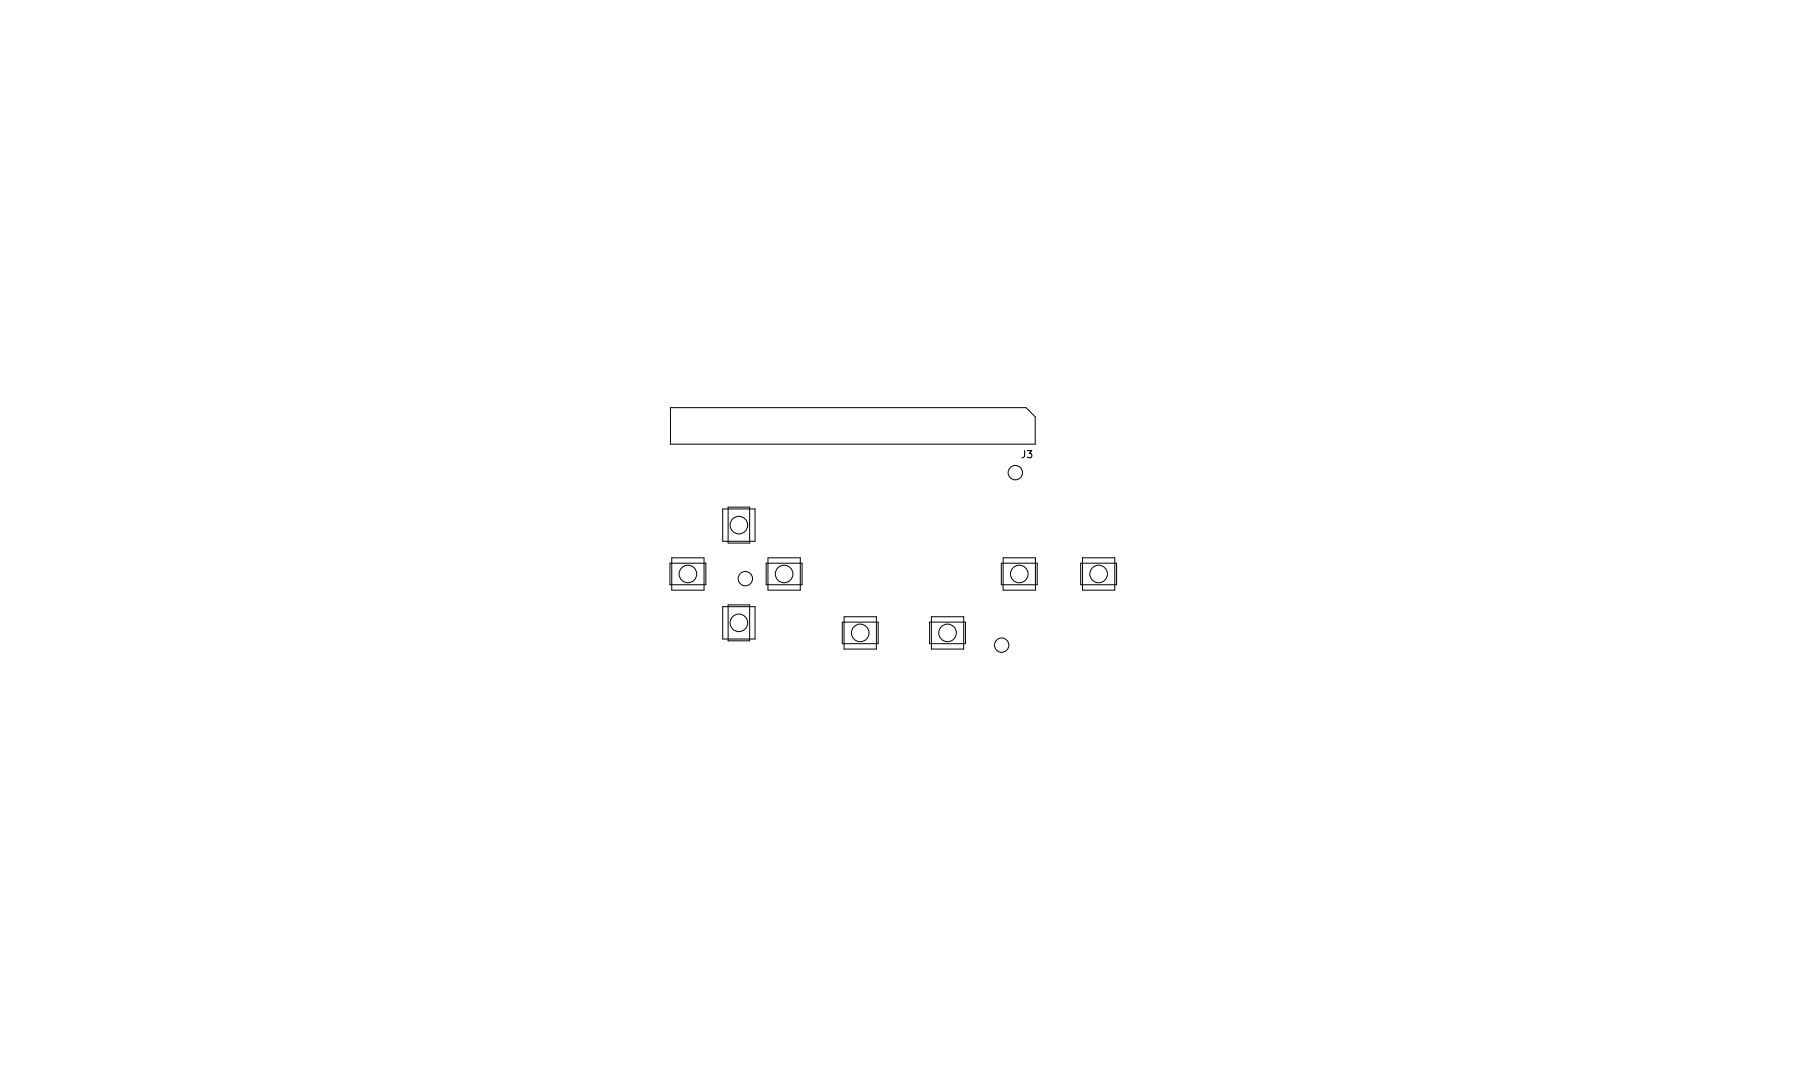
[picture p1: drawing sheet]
<svg xmlns="http://www.w3.org/2000/svg" width="250mm" height="150mm" viewBox="0 0 250 150" stroke-linecap="round" stroke-linejoin="round" font-family="sans-serif">
<defs><g id="words">
<text font-size="1.4" x="142.3" y="63.7">J3</text>
</g></defs>
<g fill="none" stroke="#000" stroke-width=".14">
<path d="M93.4 56.7h49.5l1.3 1.3v3.8h-50.8zM93.3 78.4h5v3h-5zM93.5 77.6h4.6v4.5h-4.6zM100.7 70.8h4.4v4.5h-4.4zM101.4 70.6h3v5h-3zM106.7 78.4h5v3h-5zM107 77.6h4.5v4.5h-4.5zM139.5 78.4h5v3h-5zM139.7 77.6h4.5v4.5h-4.5zM150.5 78.4h5v3h-5zM150.8 77.6h4.4v4.5h-4.4zM100.7 84.4h4.4v4.5h-4.4z"/>
<path d="M101.4 84.2h3v5h-3zM117.3 86.6h5v3h-5zM117.5 85.8h4.6v4.5h-4.6zM129.5 86.6h5v3h-5zM129.7 85.8h4.5v4.5h-4.5z"/>
<circle cx="95.8" cy="79.9" r="1.22"/>
<circle cx="102.9" cy="73.1" r="1.23"/>
<circle cx="109.2" cy="79.9" r="1.23"/>
<circle cx="141.4" cy="65.8" r="1"/>
<circle cx="141.9" cy="79.9" r="1.23"/>
<circle cx="153" cy="79.9" r="1.23"/>
<circle cx="102.9" cy="86.7" r="1.22"/>
<circle cx="103.8" cy="80.5" r="1"/>
<circle cx="119.8" cy="88.1" r="1.22"/>
<circle cx="132" cy="88.1" r="1.22"/>
<circle cx="139.5" cy="89.8" r="1"/>
</g>
<use href="#words"/>
</svg>
